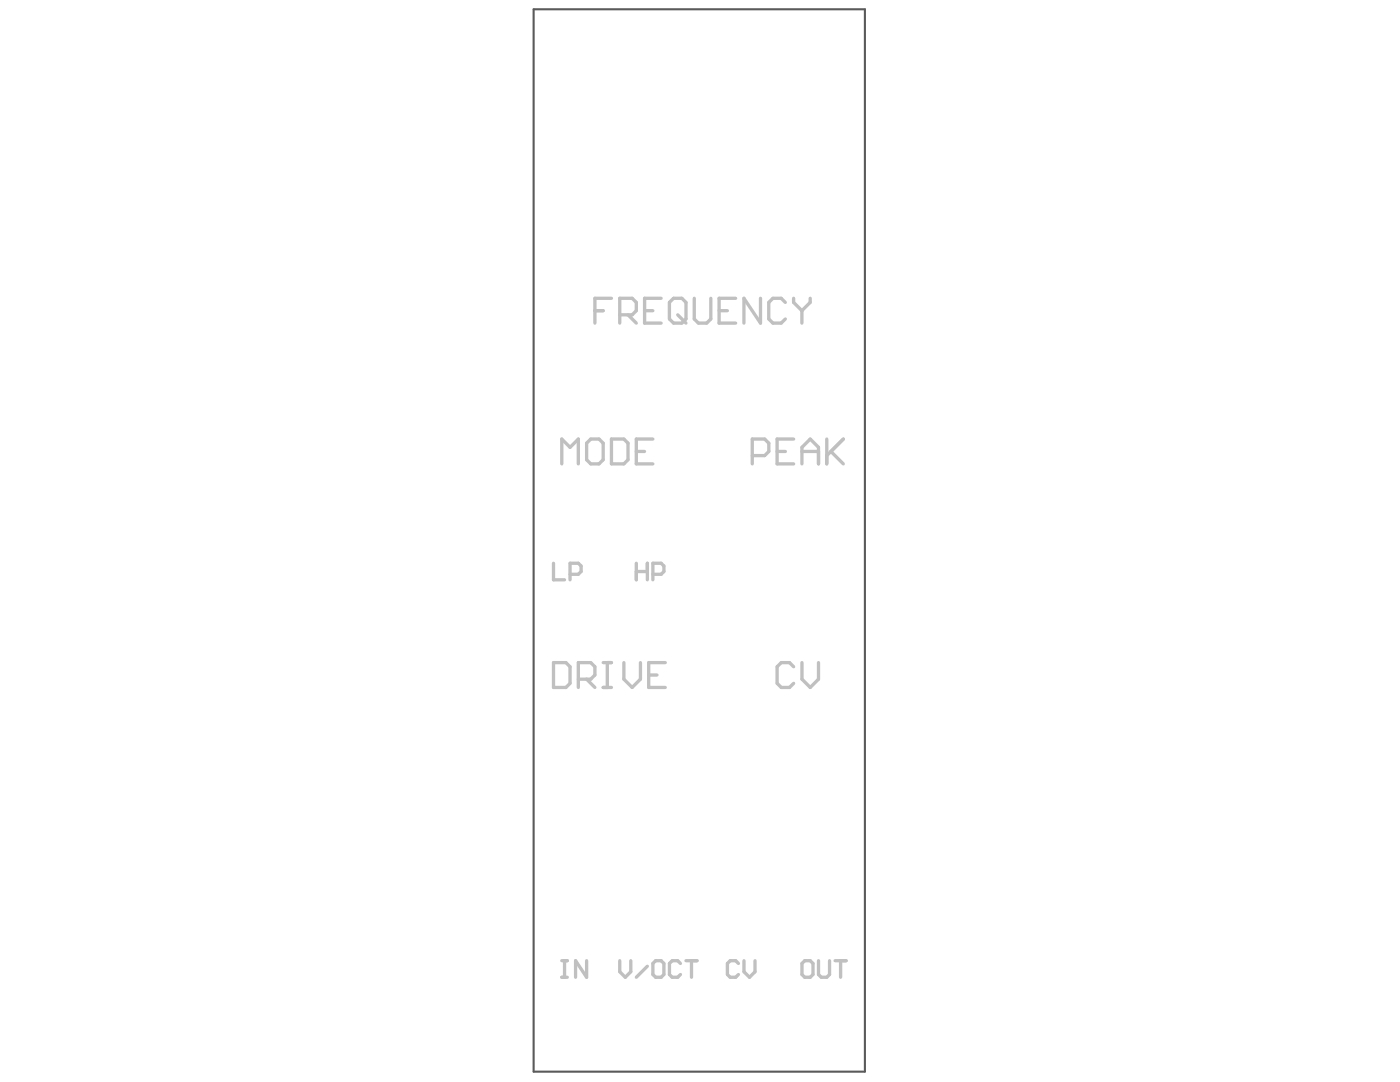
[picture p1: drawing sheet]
<svg xmlns="http://www.w3.org/2000/svg" width="279mm" height="216mm" viewBox="0 0 279 216" stroke-linecap="round" stroke-linejoin="round" font-family="sans-serif">
<path d="M106.5 1.9h66.1v211.9h-66.1z" fill="none" stroke="#5a5a5a" stroke-width=".42"/>
<g fill="none" stroke="#c0c0c0" stroke-width=".66">
<path d="M122 59.5h-3.3v5M131.9 59.5h-3.3v5h3.3M138.6 59.5v4.1l.8 .9h1.6l.9-.9v-4.1M146.8 59.5h-3.3v5h3.3M151.8 59.5v5l-3.3-5v5M158.4 59.5v.8l1.6 1.7M161.7 59.5v.8l-1.7 1.7M118.7 62h1.7M123.7 62.8h2.5l.8-.8v-1.7l-.8-.8h-2.5v5M125.3 62.8l1.7 1.7M128.6 62h1.7M133.6 60.3l.8-.8h1.7l.8 .8v3.3l-.8 .9h-1.7l-.8-.9z"/>
<path d="M135.2 62.8l1.7 1.7M143.5 62h1.7M156.7 60.3l-.8-.8h-1.6l-.9 .8v3.3l.9 .9h1.6l.8-.9M160 62v2.5M112.1 92.6v-5l1.7 1.7 1.6-1.7v5M117.9 87.6h1.7l.8 .8v3.3l-.8 .9h-1.7l-.8-.9v-3.3zM122 87.6h2.5l.8 .8v3.3l-.8 .9h-2.5zM127 90.1h1.6M130.3 87.6h-3.3v5h3.3M150.1 90.9h2.5l.8-.8v-1.7l-.8-.8h-2.5v5M155.1 90.1h1.6M158.4 87.6h-3.3v5h3.3"/>
<path d="M160 92.6v-3.3l1.7-1.7 1.6 1.7v3.3M160 90.1h3.3M165 87.6v5M165.8 90.1l2.5 2.5M168.3 87.6l-3.3 3.3M110.5 112.4v3.3h2.2M113.8 114.6h1.6l.6-.6v-1.1l-.6-.5h-1.6v3.3M127 112.4v3.3M127 114h2.2M129.2 112.4v3.3M130.3 114.6h1.6l.6-.6v-1.1l-.6-.5h-1.6v3.3M110.5 132.2h2.4l.9 .8v3.3l-.9 .9h-2.4z"/>
<path d="M115.4 135.5h2.5l.8-.8v-1.7l-.8-.8h-2.5v5M117.1 135.5l1.6 1.7M120.4 137.2h1.6M120.4 132.2h1.6M121.2 132.2v5M124.5 132.2v3.3l1.7 1.7 1.6-1.7v-3.3M129.5 134.7h1.6M132.8 132.2h-3.3v5h3.3M158.4 133l-.8-.8h-1.7l-.8 .8v3.3l.8 .9h1.7l.8-.9M160 132.2v3.3l1.7 1.7 1.7-1.7v-3.3M112.1 191.7h1.1M112.1 195h1.1"/>
<path d="M112.7 191.7v3.3M117.1 191.7v3.3l-2.2-3.3v3.3M123.7 191.7v2.2l1.1 1.1 1.1-1.1v-2.2M129.2 192.8l-2.2 2.2M130.3 192.2l.5-.5h1.1l.6 .5v2.3l-.6 .5h-1.1l-.5-.5zM135.8 192.2l-.5-.5h-1.2l-.5 .5v2.3l.5 .5h1.2l.5-.5M136.9 191.7h2.2M138 191.7v3.3M147.4 192.2l-.6-.5h-1.1l-.5 .5v2.3l.5 .5h1.1l.6-.5M148.5 191.7v2.2l1.1 1.1 1.1-1.1v-2.2M160 192.2l.6-.5h1.1l.6 .5v2.3l-.6 .5h-1.1l-.6-.5zM163.4 191.7v2.8l.5 .5h1.1l.6-.5v-2.8"/>
<path d="M166.7 191.7h2.2M167.8 191.7v3.3"/>
</g>
</svg>
